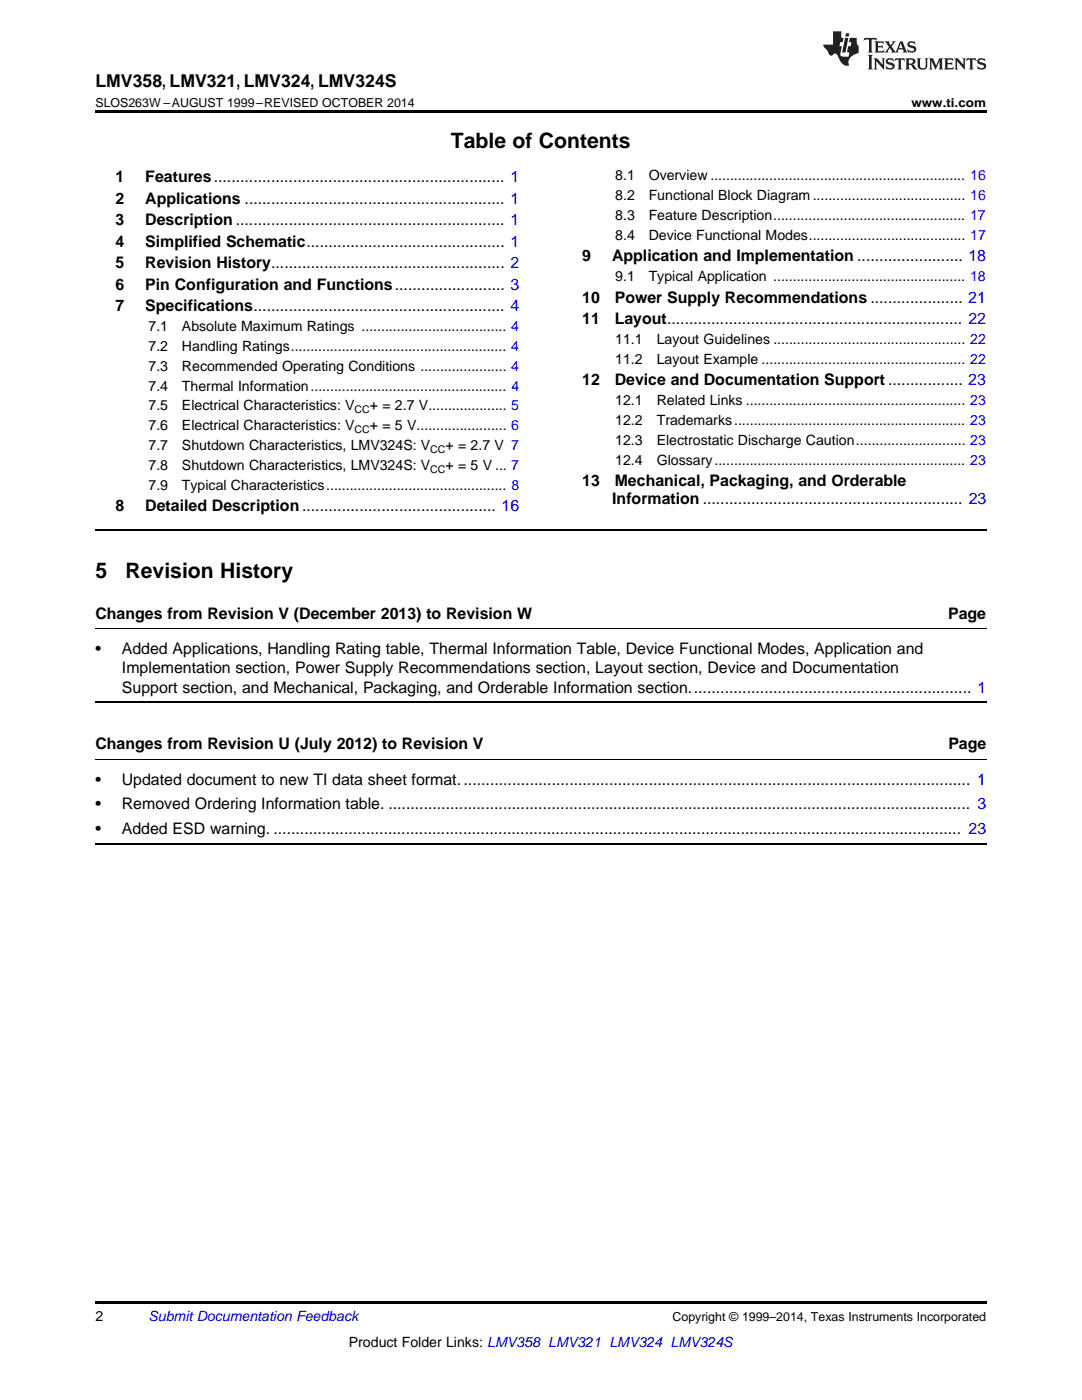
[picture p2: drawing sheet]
<svg xmlns="http://www.w3.org/2000/svg" width="216mm" height="279mm" viewBox="0 0 216 279" stroke-linecap="round" stroke-linejoin="round" font-family="sans-serif">
<defs><g id="words">
<g font-size="4.2">
<text x="90" y="29.6">Table of Contents</text>
<text x="19" y="115.3">5</text>
<text x="25" y="115.3">Revision History</text>
</g>
<text font-size="3.5" x="19" y="17.3">LMV358, LMV321, LMV324, LMV324S</text>
<g font-size="3.2">
<text x="23" y="36.3">1</text>
<text x="23" y="40.6">2</text>
<text x="29" y="36.3">Features.................................................................. 1</text>
<text x="29" y="40.6">Applications ........................................................... 1</text>
<text x="23" y="44.9">3</text>
<text x="29" y="44.9">Description ............................................................. 1</text>
<text x="23" y="49.2">4</text>
<text x="23" y="53.6">5</text>
<text x="29" y="49.2">Simplified Schematic............................................. 1</text>
<text x="29" y="53.6">Revision History..................................................... 2</text>
<text x="116.2" y="52.1">9</text>
<text x="122.1" y="52.1">Application and Implementation ........................ 18</text>
<text x="23" y="57.9">6</text>
<text x="29" y="57.9">Pin Configuration and Functions......................... 3</text>
<text x="23" y="62.2">7</text>
<text x="29" y="62.2">Specifications......................................................... 4</text>
<text x="116.2" y="60.4">10</text>
<text x="116.2" y="64.7">11</text>
<text x="122.7" y="60.4">Power Supply Recommendations ..................... 21</text>
<text x="122.7" y="64.7">Layout................................................................... 22</text>
<text x="116.2" y="76.9">12</text>
<text x="122.7" y="76.9">Device and Documentation Support ................. 23</text>
<text x="116.2" y="97">13</text>
<text x="122.2" y="100.5">Information ........................................................... 23</text>
<text x="122.7" y="97">Mechanical, Packaging, and Orderable</text>
<text x="23" y="102">8</text>
<text x="29" y="102">Detailed Description............................................ 16</text>
<text x="19" y="123.4">Changes from Revision V (December 2013) to Revision W</text>
<text x="189.2" y="123.4">Page</text>
<text x="19" y="130.5">•</text>
<text x="24.3" y="130.5">Added Applications, Handling Rating table, Thermal Information Table, Device Functional Modes, Application and</text>
<text x="24.3" y="134.4">Implementation section, Power Supply Recommendations section, Layout section, Device and Documentation</text>
<text x="24.3" y="138.3">Support section, and Mechanical, Packaging, and Orderable Information section................................................................ 1</text>
<text x="19" y="149.5">Changes from Revision U (July 2012) to Revision V</text>
<text x="189.2" y="149.5">Page</text>
<text x="19" y="156.6">•</text>
<text x="19" y="161.5">•</text>
<text x="24.3" y="156.6">Updated document to new TI data sheet format.................................................................................................................... 1</text>
<text x="24.3" y="161.5">Removed Ordering Information table. .................................................................................................................................... 3</text>
<text x="19" y="166.5">•</text>
<text x="24.3" y="166.5">Added ESD warning. ............................................................................................................................................................ 23</text>
</g>
<g font-size="2.8">
<text x="122.8" y="36">8.1</text>
<text x="129.4" y="36">Overview ................................................................. 16</text>
<text x="122.8" y="39.9">8.2</text>
<text x="129.4" y="39.9">Functional Block Diagram....................................... 16</text>
<text x="122.8" y="43.9">8.3</text>
<text x="122.8" y="47.8">8.4</text>
<text x="129.4" y="43.9">Feature Description................................................. 17</text>
<text x="129.4" y="47.8">Device Functional Modes........................................ 17</text>
<text x="122.8" y="56.1">9.1</text>
<text x="129.4" y="56.1">Typical Application ................................................. 18</text>
<text x="29.6" y="66.1">7.1</text>
<text x="29.6" y="70.1">7.2</text>
<text x="36.3" y="66.1">Absolute Maximum Ratings ..................................... 4</text>
<text x="36.3" y="70.1">Handling Ratings....................................................... 4</text>
<text x="122.8" y="68.7">11.1</text>
<text x="131" y="68.7">Layout Guidelines ................................................. 22</text>
<text x="29.6" y="74">7.3</text>
<text x="29.6" y="78">7.4</text>
<text x="36.3" y="74">Recommended Operating Conditions ...................... 4</text>
<text x="36.3" y="78">Thermal Information.................................................. 4</text>
<text x="122.8" y="72.6">11.2</text>
<text x="131" y="72.6">Layout Example .................................................... 22</text>
<text x="29.6" y="81.9">7.5</text>
<text x="36.3" y="81.9">Electrical Characteristics: V</text>
<text x="73.8" y="81.9">+ = 2.7 V.................... 5</text>
<text x="122.8" y="80.9">12.1</text>
<text x="131" y="80.9">Related Links ........................................................ 23</text>
<text x="29.6" y="85.9">7.6</text>
<text x="29.6" y="89.8">7.7</text>
<text x="36.3" y="85.9">Electrical Characteristics: V</text>
<text x="36.3" y="89.8">Shutdown Characteristics, LMV324S: V</text>
<text x="73.8" y="85.9">+ = 5 V....................... 6</text>
<text x="88.9" y="89.8">+ = 2.7 V 7</text>
<text x="122.8" y="84.8">12.2</text>
<text x="122.8" y="88.8">12.3</text>
<text x="131" y="84.8">Trademarks........................................................... 23</text>
<text x="131" y="88.8">Electrostatic Discharge Caution............................ 23</text>
<text x="29.6" y="93.8">7.8</text>
<text x="36.3" y="93.8">Shutdown Characteristics, LMV324S: V</text>
<text x="88.9" y="93.8">+ = 5 V ... 7</text>
<text x="122.8" y="92.7">12.4</text>
<text x="131" y="92.7">Glossary................................................................ 23</text>
<text x="29.6" y="97.7">7.9</text>
<text x="36.3" y="97.7">Typical Characteristics.............................................. 8</text>
<text x="19" y="263.6">2</text>
<text x="69.6" y="268.9">Product Folder Links: LMV358 LMV321 LMV324 LMV324S</text>
</g>
<text font-size="2.8" fill="#0000c8" x="29.6" y="263.6">Submit Documentation Feedback</text>
<g font-size="2.5">
<text x="19" y="21.4">SLOS263W –AUGUST 1999–REVISED OCTOBER 2014</text>
<text x="181.9" y="21.4">www.ti.com</text>
<text x="134.2" y="263.6">Copyright © 1999–2014, Texas Instruments Incorporated</text>
</g>
<g font-size="2.1">
<text x="70.8" y="82.5">CC</text>
<text x="70.8" y="86.4">CC</text>
<text x="85.9" y="90.4">CC</text>
<text x="85.9" y="94.3">CC</text>
</g>
</g></defs>
<path d="M19 22h177.8v.5h-177.8zM19 259.7h177.8v.5h-177.8z" fill="#000"/>
<path d="M19 105.7h177.8M19 140.2h177.8M19 168.4h177.8" fill="none" stroke="#000" stroke-width=".35"/>
<path d="M19 125.5h177.8M19 151.6h177.8" fill="none" stroke="#000" stroke-width=".2"/>
<g fill="#231f20">
<path d="M172.5 7.6l-.1 .5 .4-.2h.6v.1v2.1l-.2 .4h.9l-.2-.4v-2.1l.1-.1h.5l.5 .2-.2-.5zM174.5 8.3l.2 .3v1.5l-.2 .4h1.8l.2-.6a1.04 1.04 0 0 1-1.3 .2v-.7h.6l.3 .2v-.6l-.3 .2h-.6v-.6l.8-.1 .4 .3-.2-.5zM176.5 8.3l.9 1.1-.9 1.1h.8l-.2-.2 .4-.7 .5 .7-.2 .2h1.5l-.2-.2 .2-.4h.9l.1 .4-.2 .2h1l-.3-.3-.7-1.9h-.5l-.9 2-.8-1 .9-1h-.8l.1 .3-.4 .5-.3-.6 .1-.2zM179.7 8.6l.4 1h-.7zM181.3 8.4a.63 .63 0 0 0-.2 .7 .63 .63 0 0 0 .6 .4l.6 .2 .1 .2a.75 .75 0 0 1-.7 .4 .75 .75 0 0 1-.6-.5l.1 .7 .1-.1a1.11 1.11 0 0 0 1.5-.6 1.13 1.13 0 0 0-1.2-.8l-.1-.4a1.04 1.04 0 0 1 1.2 .2l-.2-.5-.2 .1-.4-.2zM173.2 10.9l.2 .4v2.2l-.2 .4h1l-.3-.4v-2.2l.3-.4zM174.3 11.6l.3 .4v1.5l-.3 .4h.8l-.2-.4v-1.3l1.5 1.7v-1.9l.2-.4h-.7l.2 .4v.9l-1.1-1.3zM177 11.8a.62 .62 0 0 0-.2 .7 .62 .62 0 0 0 .6 .4l.6 .1 .1 .3a.76 .76 0 0 1-.7 .3 .76 .76 0 0 1-.7-.4l.2 .7 .1-.1a1.11 1.11 0 0 0 1.5-.6 1.13 1.13 0 0 0-1.2-.8l-.1-.4a1.04 1.04 0 0 1 1.2 .2l-.2-.6-.2 .1-.5-.1zM178.7 11.6l-.2 .6a.61 .61 0 0 1 .8-.3v1.6l-.2 .4h.9l-.2-.4v-1.6a.63 .63 0 0 1 .7 .3l-.1-.6zM180.6 11.6l.3 .4v1.5l-.3 .4h1l-.2-.2-.1-.8 .6 .2a.76 .76 0 0 0 1.2 .7l-1-1a.58 .58 0 0 0 .6-.5 .58 .58 0 0 0-.5-.6zM181.4 11.9h.1a.45 .45 0 0 1 .5 .1 .45 .45 0 0 1 .1 .5l-.8 .2zM182.9 11.6l.2 .2a2.17 2.17 0 0 0 .3 1.9 .99 .99 0 0 0 1.6-.6v-1.1l.2-.4h-.7l.2 .2a1.92 1.92 0 0 1-.2 1.8 .6 .6 0 0 1-.9-.5v-1.1l.2-.4zM185.4 11.6l.2 .4v1.5l-.2 .4h.7l-.2-.4v-1.4l.8 1.8 .8-1.8v1.4l-.2 .4h.9l-.2-.4v-1.5l.2-.4h-.8l-.6 1.5-.6-1.5zM188.4 11.6l.2 .4v1.5l-.2 .4h1.8l.1-.6a1.04 1.04 0 0 1-1.2 .1v-.6h.5l.4 .2v-.6l-.4 .2h-.5v-.7h.8l.3 .3-.1-.6zM190.5 11.6l.2 .4v1.5l-.2 .4h.7l-.2-.4v-1.3l1.5 1.7v-1.9l.2-.4h-.7l.2 .4v.9l-1.1-1.3zM192.9 11.6l-.1 .6a.61 .61 0 0 1 .7-.3l.1 1.6-.3 .4h1l-.3-.4 .1-1.6a.63 .63 0 0 1 .7 .3l-.1-.6zM195.2 11.8a.62 .62 0 0 0-.2 .7 .62 .62 0 0 0 .6 .4l.6 .1 .1 .3a.76 .76 0 0 1-.7 .3 .76 .76 0 0 1-.6-.4l.1 .7 .1-.1a1.11 1.11 0 0 0 1.6-.6 1.13 1.13 0 0 0-1.3-.8l-.1-.4a1.04 1.04 0 0 1 1.2 .2l-.1-.6-.2 .1-.5-.1z"/>
<path d="M166.2 6.3v2.6h-1.9v.4l.8 .9a.91 .91 0 0 0 1 .8 .56 .56 0 0 1 .5-.3 .56 .56 0 0 1 .5 .3l.4 .8a1.53 1.53 0 0 0 1.9 1.2 1.54 1.54 0 0 1 1-2.1l.9-.3v-1.4a1.52 1.52 0 0 1-.4-1.6h-1.3l-.2 .8h.5l-.2 .8h-.5l-.1 1v.2l.4 .1-.2 .8a1.93 1.93 0 0 1-1.6-.3l.3-1.8h-.5l.2-.8h.4l.2-.8h-.4v-1.3zM168.6 7.6l-.6 2.9h.7l.6-2.9zM168.8 6.6l-.1 .7h.6l.2-.7z"/>
</g>
<use href="#words"/>
</svg>
